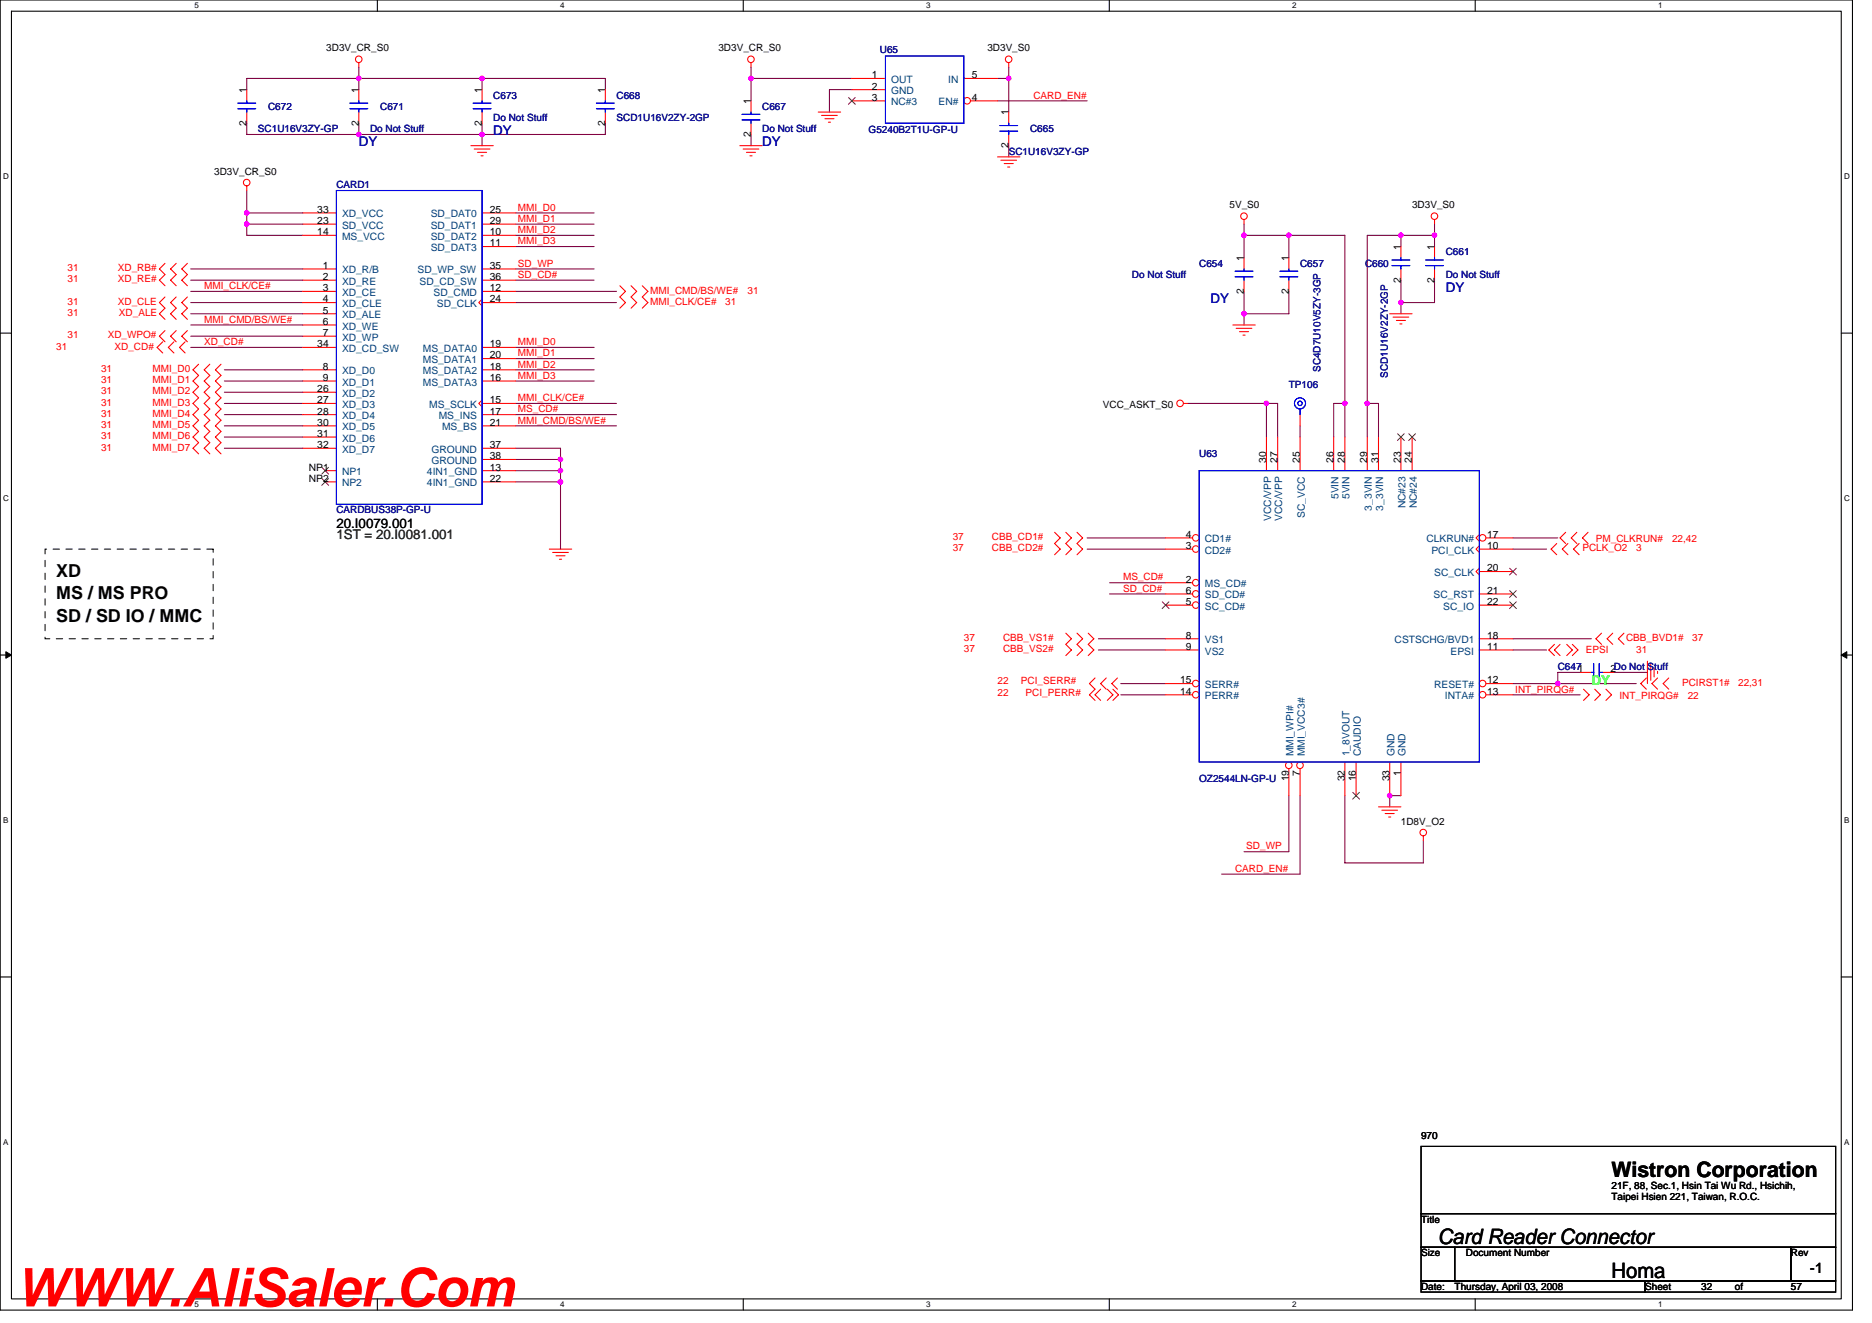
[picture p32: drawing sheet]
<svg xmlns="http://www.w3.org/2000/svg" width="297mm" height="210mm" viewBox="0 0 297 210" stroke-linecap="round" stroke-linejoin="round" font-family="sans-serif">
<defs><g id="words">
<text font-size="8.5" fill="#f00" x="2.5" y="207.3">WWW.AliSaler.Com</text>
<g font-size="3.4">
<text x="255.7" y="186.8">Wistron Corporation</text>
<text x="228.2" y="197.4">Card Reader Connector</text>
<text x="255.7" y="202.7">Homa</text>
</g>
<g font-size="2.8">
<text x="8.9" y="95.1">MS / MS PRO</text>
<text x="8.9" y="91.5">XD</text>
<text x="8.9" y="98.7">SD / SD IO / MMC</text>
</g>
<text font-size="2.3" x="287.2" y="201.9">-1</text>
<g font-size="2.1" fill="#0000a0">
<text x="56.9" y="23.2">DY</text>
<text x="78.3" y="21.5">DY</text>
<text x="120.9" y="23.2">DY</text>
<text x="229.4" y="46.4">DY</text>
<text x="192.1" y="48.1">DY</text>
</g>
<text font-size="2.1" x="53.4" y="83.7">20.I0079.001</text>
<text font-size="2.1" fill="#008000" x="53.4" y="85.5">1ST = 20.I0081.001</text>
<text font-size="2.1" fill="#0f0" x="252.5" y="108.6">DY</text>
<g font-size="1.6">
<text x="51.8" y="8.2">3D3V_CR_S0</text>
<text x="114" y="8.2">3D3V_CR_S0</text>
<text x="156.7" y="8.2">3D3V_S0</text>
<text x="39.1" y="14.8" transform="rotate(-90 39.1 14.8)">1</text>
<text x="56.9" y="14.8" transform="rotate(-90 56.9 14.8)">1</text>
<text x="76.5" y="14.8" transform="rotate(-90 76.5 14.8)">1</text>
<text x="96" y="14.8" transform="rotate(-90 96 14.8)">1</text>
<text x="119.1" y="16.5" transform="rotate(-90 119.1 16.5)">1</text>
<text x="138.4" y="12.4">1</text>
<text x="138.4" y="14.2">2</text>
<text x="138.4" y="16">3</text>
<text x="154.2" y="12.4">5</text>
<text x="154.2" y="16">4</text>
<text x="39.1" y="19.9" transform="rotate(-90 39.1 19.9)">2</text>
<text x="56.9" y="19.9" transform="rotate(-90 56.9 19.9)">2</text>
<text x="76.5" y="19.9" transform="rotate(-90 76.5 19.9)">2</text>
<text x="96" y="19.9" transform="rotate(-90 96 19.9)">2</text>
<text x="119.1" y="21.7" transform="rotate(-90 119.1 21.7)">2</text>
<text x="160" y="23.5" transform="rotate(-90 160 23.5)">2</text>
<text x="160" y="18.3" transform="rotate(-90 160 18.3)">1</text>
<text x="34" y="27.7">3D3V_CR_S0</text>
<text x="50.4" y="33.8">33</text>
<text x="50.4" y="35.5">23</text>
<text x="77.7" y="33.8">25</text>
<text x="77.7" y="35.5">29</text>
<text x="195.1" y="33.1">5V_S0</text>
<text x="224.1" y="33.1">3D3V_S0</text>
<text x="50.4" y="37.3">14</text>
<text x="77.7" y="39.1">11</text>
<text x="77.7" y="37.3">10</text>
<text x="197.4" y="41.4" transform="rotate(-90 197.4 41.4)">1</text>
<text x="204.5" y="41.4" transform="rotate(-90 204.5 41.4)">1</text>
<text x="222.3" y="39.6" transform="rotate(-90 222.3 39.6)">1</text>
<text x="227.6" y="39.6" transform="rotate(-90 227.6 39.6)">1</text>
<text x="51.2" y="48">4</text>
<text x="51.2" y="46.2">3</text>
<text x="51.2" y="44.4">2</text>
<text x="51.2" y="42.7">1</text>
<text x="77.7" y="48">24</text>
<text x="77.7" y="44.4">36</text>
<text x="77.7" y="46.2">12</text>
<text x="77.7" y="42.7">35</text>
<text x="197.4" y="46.6" transform="rotate(-90 197.4 46.6)">2</text>
<text x="204.5" y="46.6" transform="rotate(-90 204.5 46.6)">2</text>
<text x="222.3" y="44.8" transform="rotate(-90 222.3 44.8)">2</text>
<text x="227.6" y="44.8" transform="rotate(-90 227.6 44.8)">2</text>
<text x="51.2" y="53.3">7</text>
<text x="51.2" y="51.5">6</text>
<text x="51.2" y="49.8">5</text>
<text x="50.4" y="55.1">34</text>
<text x="51.2" y="58.7">8</text>
<text x="77.7" y="55.1">19</text>
<text x="77.7" y="58.7">18</text>
<text x="77.7" y="56.9">20</text>
<text x="50.4" y="62.2">26</text>
<text x="50.4" y="64">27</text>
<text x="50.4" y="65.8">28</text>
<text x="51.2" y="60.4">9</text>
<text x="77.7" y="65.8">17</text>
<text x="77.7" y="60.4">16</text>
<text x="77.7" y="64">15</text>
<text x="175" y="64.7">VCC_ASKT_S0</text>
<text x="50.4" y="67.5">30</text>
<text x="50.4" y="69.3">31</text>
<text x="50.4" y="71.1">32</text>
<text x="77.7" y="67.5">21</text>
<text x="77.7" y="71.1">37</text>
<text x="49" y="74.7">NP1</text>
<text x="49" y="76.4">NP2</text>
<text x="77.7" y="74.7">13</text>
<text x="77.7" y="76.4">22</text>
<text x="77.7" y="72.9">38</text>
<text x="200.9" y="73.4" transform="rotate(-90 200.9 73.4)">30</text>
<text x="202.7" y="73.4" transform="rotate(-90 202.7 73.4)">27</text>
<text x="206.3" y="73.4" transform="rotate(-90 206.3 73.4)">25</text>
<text x="211.6" y="73.4" transform="rotate(-90 211.6 73.4)">26</text>
<text x="213.4" y="73.4" transform="rotate(-90 213.4 73.4)">28</text>
<text x="216.9" y="73.4" transform="rotate(-90 216.9 73.4)">29</text>
<text x="218.7" y="73.4" transform="rotate(-90 218.7 73.4)">31</text>
<text x="222.3" y="73.4" transform="rotate(-90 222.3 73.4)">23</text>
<text x="224" y="73.4" transform="rotate(-90 224 73.4)">24</text>
<text x="188.1" y="87.1">3</text>
<text x="188.1" y="85.3">4</text>
<text x="236" y="85.3">17</text>
<text x="236" y="87.1">10</text>
<text x="188.1" y="92.4">2</text>
<text x="188.1" y="96">5</text>
<text x="188.1" y="94.2">6</text>
<text x="236" y="96">22</text>
<text x="236" y="90.7">20</text>
<text x="236" y="94.2">21</text>
<text x="188.1" y="101.3">8</text>
<text x="236" y="101.3">18</text>
<text x="188.1" y="103.1">9</text>
<text x="236" y="103.1">11</text>
<text x="255.5" y="106.7">2Do Not Stuff</text>
<text x="187.3" y="110.2">14</text>
<text x="187.3" y="108.4">15</text>
<text x="236" y="108.4">12</text>
<text x="236" y="110.2">13</text>
<text x="204.5" y="124" transform="rotate(-90 204.5 124)">19</text>
<text x="206.3" y="123.1" transform="rotate(-90 206.3 123.1)">7</text>
<text x="213.4" y="124" transform="rotate(-90 213.4 124)">32</text>
<text x="215.2" y="124" transform="rotate(-90 215.2 124)">16</text>
<text x="220.5" y="124" transform="rotate(-90 220.5 124)">33</text>
<text x="222.3" y="123.1" transform="rotate(-90 222.3 123.1)">1</text>
<text x="222.3" y="130.9">1D8V_O2</text>
<text x="225.5" y="180.6">970</text>
<text x="255.7" y="188.6">21F, 88, Sec.1, Hsin Tai Wu Rd., Hsichih,</text>
<text x="255.7" y="190.4">Taipei Hsien 221, Taiwan, R.O.C.</text>
<text x="225.5" y="194">Title</text>
<text x="225.5" y="199.3">Size</text>
<text x="232.6" y="199.3">Document Number</text>
<text x="284.2" y="199.3">Rev</text>
<text x="225.5" y="204.6">Date:</text>
<text x="230.8" y="204.6">Thursday, April 03, 2008</text>
<text x="261" y="204.6">Sheet</text>
<text x="269.9" y="204.6">32</text>
<text x="275.3" y="204.6">of</text>
<text x="284.2" y="204.6">57</text>
</g>
<g font-size="1.6" fill="#000080">
<text x="139.6" y="8.4">U65</text>
<text x="42.5" y="17.4">C672</text>
<text x="60.3" y="17.4">C671</text>
<text x="78.3" y="15.6">C673</text>
<text x="97.8" y="15.6">C668</text>
<text x="120.9" y="17.4">C667</text>
<text x="40.9" y="21">SC1U16V3ZY-GP</text>
<text x="58.7" y="21">Do Not Stuff</text>
<text x="78.3" y="19.2">Do Not Stuff</text>
<text x="97.8" y="19.2">SCD1U16V2ZY-2GP</text>
<text x="120.9" y="21">Do Not Stuff</text>
<text x="137.8" y="21.1">G5240B2T1U-GP-U</text>
<text x="163.4" y="21">C665</text>
<text x="53.4" y="29.9">CARD1</text>
<text x="160.1" y="24.5">SC1U16V3ZY-GP</text>
<text x="229.4" y="40.5">C661</text>
<text x="179.6" y="44.1">Do Not Stuff</text>
<text x="190.3" y="42.3">C654</text>
<text x="206.3" y="42.3">C657</text>
<text x="216.6" y="42.3">C660</text>
<text x="229.4" y="44.1">Do Not Stuff</text>
<text x="209.5" y="59" transform="rotate(-90 209.5 59)">SC4D7U10V5ZY-3GP</text>
<text x="220.2" y="59.9" transform="rotate(-90 220.2 59.9)">SCD1U16V2ZY-2GP</text>
<text x="204.5" y="61.5">TP106</text>
<text x="190.3" y="72.5">U63</text>
<text x="53.4" y="81.4">CARDBUS38P-GP-U</text>
<text x="247.2" y="106.3">C6471</text>
<text x="190.3" y="124.1">OZ2544LN-GP-U</text>
</g>
<g font-size="1.6" fill="#004080">
<text x="141.4" y="13.2">OUT</text>
<text x="141.4" y="14.9">GND</text>
<text x="141.4" y="16.7">NC#3</text>
<text x="148.9" y="16.7">EN#</text>
<text x="150.4" y="13.2">IN</text>
<text x="54.3" y="34.5">XD_VCC</text>
<text x="68.3" y="34.5">SD_DAT0</text>
<text x="54.3" y="36.3">SD_VCC</text>
<text x="54.3" y="38.1">MS_VCC</text>
<text x="68.3" y="39.8">SD_DAT3</text>
<text x="68.3" y="38.1">SD_DAT2</text>
<text x="68.3" y="36.3">SD_DAT1</text>
<text x="54.3" y="46.9">XD_CE</text>
<text x="54.3" y="45.2">XD_RE</text>
<text x="54.3" y="43.4">XD_R/B</text>
<text x="66.2" y="43.4">SD_WP_SW</text>
<text x="66.6" y="45.2">SD_CD_SW</text>
<text x="68.8" y="46.9">SD_CMD</text>
<text x="54.3" y="52.3">XD_WE</text>
<text x="54.3" y="50.5">XD_ALE</text>
<text x="54.3" y="48.7">XD_CLE</text>
<text x="69.3" y="48.7">SD_CLK</text>
<text x="54.3" y="59.4">XD_D0</text>
<text x="54.3" y="54.1">XD_WP</text>
<text x="54.3" y="55.8">XD_CD_SW</text>
<text x="67.1" y="55.8">MS_DATA0</text>
<text x="67.1" y="59.4">MS_DATA2</text>
<text x="67.1" y="57.6">MS_DATA1</text>
<text x="54.3" y="61.2">XD_D1</text>
<text x="54.3" y="62.9">XD_D2</text>
<text x="54.3" y="64.7">XD_D3</text>
<text x="67.1" y="61.2">MS_DATA3</text>
<text x="68.1" y="64.7">MS_SCLK</text>
<text x="54.3" y="66.5">XD_D4</text>
<text x="54.3" y="68.3">XD_D5</text>
<text x="54.3" y="70.1">XD_D6</text>
<text x="54.3" y="71.8">XD_D7</text>
<text x="68.4" y="71.8">GROUND</text>
<text x="69.6" y="66.5">MS_INS</text>
<text x="70.1" y="68.3">MS_BS</text>
<text x="54.3" y="75.4">NP1</text>
<text x="54.3" y="77.2">NP2</text>
<text x="67.8" y="75.4">4IN1_GND</text>
<text x="67.8" y="77.2">4IN1_GND</text>
<text x="68.4" y="73.6">GROUND</text>
<text x="201.7" y="82.7" transform="rotate(-90 201.7 82.7)">VCC/VPP</text>
<text x="203.5" y="82.7" transform="rotate(-90 203.5 82.7)">VCC/VPP</text>
<text x="207" y="82.2" transform="rotate(-90 207 82.2)">SC_VCC</text>
<text x="212.4" y="79.2" transform="rotate(-90 212.4 79.2)">5VIN</text>
<text x="214.1" y="79.2" transform="rotate(-90 214.1 79.2)">5VIN</text>
<text x="217.7" y="81" transform="rotate(-90 217.7 81)">3_3VIN</text>
<text x="219.5" y="81" transform="rotate(-90 219.5 81)">3_3VIN</text>
<text x="223" y="80.7" transform="rotate(-90 223 80.7)">NC#23</text>
<text x="224.8" y="80.7" transform="rotate(-90 224.8 80.7)">NC#24</text>
<text x="191.2" y="87.8">CD2#</text>
<text x="191.2" y="86.1">CD1#</text>
<text x="226.3" y="86.1">CLKRUN#</text>
<text x="227.1" y="87.8">PCI_CLK</text>
<text x="191.2" y="93.2">MS_CD#</text>
<text x="191.2" y="95">SD_CD#</text>
<text x="227.5" y="95">SC_RST</text>
<text x="227.6" y="91.4">SC_CLK</text>
<text x="191.2" y="96.7">SC_CD#</text>
<text x="229" y="96.7">SC_IO</text>
<text x="191.2" y="102.1">VS1</text>
<text x="191.2" y="103.8">VS2</text>
<text x="221.3" y="102.1">CSTSCHG/BVD1</text>
<text x="230.2" y="103.8">EPSI</text>
<text x="191.2" y="111">PERR#</text>
<text x="191.2" y="109.2">SERR#</text>
<text x="227.6" y="109.2">RESET#</text>
<text x="229.3" y="111">INTA#</text>
<text x="205.2" y="120" transform="rotate(-90 205.2 120)">MMI_WPI#</text>
<text x="207" y="120" transform="rotate(-90 207 120)">MMI_VCC3#</text>
<text x="214.1" y="120" transform="rotate(-90 214.1 120)">1_8VOUT</text>
<text x="215.9" y="120" transform="rotate(-90 215.9 120)">CAUDIO</text>
<text x="221.3" y="120" transform="rotate(-90 221.3 120)">GND</text>
<text x="223" y="120" transform="rotate(-90 223 120)">GND</text>
</g>
<g font-size="1.6" fill="#f00">
<text x="164" y="15.6">CARD_EN#</text>
<text x="82.2" y="35.2">MMI_D1</text>
<text x="82.2" y="33.4">MMI_D0</text>
<text x="82.2" y="37">MMI_D2</text>
<text x="82.2" y="38.8">MMI_D3</text>
<text x="10.7" y="44.8">31</text>
<text x="10.7" y="43">31</text>
<text x="18.7" y="44.8">XD_RE#</text>
<text x="18.7" y="43">XD_RB#</text>
<text x="32.4" y="45.9">MMI_CLK/CE#</text>
<text x="82.2" y="44.1">SD_CD#</text>
<text x="82.2" y="42.3">SD_WP</text>
<text x="103.2" y="46.6">MMI_CMD/BS/WE#</text>
<text x="118.6" y="46.6">31</text>
<text x="10.7" y="53.7">31</text>
<text x="10.7" y="48.4">31</text>
<text x="10.7" y="50.1">31</text>
<text x="17.1" y="53.7">XD_WPO#</text>
<text x="18.7" y="48.4">XD_CLE</text>
<text x="18.9" y="50.1">XD_ALE</text>
<text x="32.4" y="51.2">MMI_CMD/BS/WE#</text>
<text x="103.2" y="48.4">MMI_CLK/CE#</text>
<text x="115.1" y="48.4">31</text>
<text x="8.9" y="55.5">31</text>
<text x="16" y="59">31</text>
<text x="18.2" y="55.5">XD_CD#</text>
<text x="24.2" y="59">MMI_D0</text>
<text x="32.4" y="54.8">XD_CD#</text>
<text x="82.2" y="54.8">MMI_D0</text>
<text x="82.2" y="56.5">MMI_D1</text>
<text x="82.2" y="58.3">MMI_D2</text>
<text x="16" y="60.8">31</text>
<text x="16" y="62.6">31</text>
<text x="16" y="64.4">31</text>
<text x="24.2" y="60.8">MMI_D1</text>
<text x="24.2" y="62.6">MMI_D2</text>
<text x="24.2" y="64.4">MMI_D3</text>
<text x="82.2" y="60.1">MMI_D3</text>
<text x="82.2" y="65.4">MS_CD#</text>
<text x="82.2" y="63.6">MMI_CLK/CE#</text>
<text x="16" y="66.1">31</text>
<text x="16" y="67.9">31</text>
<text x="16" y="69.7">31</text>
<text x="16" y="71.5">31</text>
<text x="24.2" y="66.1">MMI_D4</text>
<text x="24.2" y="67.9">MMI_D5</text>
<text x="24.2" y="69.7">MMI_D6</text>
<text x="24.2" y="71.5">MMI_D7</text>
<text x="82.2" y="67.2">MMI_CMD/BS/WE#</text>
<text x="151.2" y="85.7">37</text>
<text x="151.2" y="87.5">37</text>
<text x="157.4" y="85.7">CBB_CD1#</text>
<text x="157.4" y="87.5">CBB_CD2#</text>
<text x="251.1" y="87.5">PCLK_O2</text>
<text x="253.2" y="86">PM_CLKRUN#</text>
<text x="259.6" y="87.5">3</text>
<text x="265.3" y="86">22,42</text>
<text x="178.2" y="92.1">MS_CD#</text>
<text x="178.2" y="93.9">SD_CD#</text>
<text x="152.9" y="101.7">37</text>
<text x="159.2" y="101.7">CBB_VS1#</text>
<text x="258" y="101.7">CBB_BVD1#</text>
<text x="268.5" y="101.7">37</text>
<text x="152.9" y="103.5">37</text>
<text x="159.2" y="103.5">CBB_VS2#</text>
<text x="251.6" y="103.7">EPSI</text>
<text x="259.6" y="103.7">31</text>
<text x="158.3" y="110.4">22</text>
<text x="158.3" y="108.5">22</text>
<text x="162" y="108.5">PCI_SERR#</text>
<text x="162.7" y="110.4">PCI_PERR#</text>
<text x="240.4" y="109.9">INT_PIRQG#</text>
<text x="257" y="110.9">INT_PIRQG#</text>
<text x="266.9" y="108.8">PCIRST1#</text>
<text x="267.8" y="110.9">22</text>
<text x="275.8" y="108.8">22,31</text>
<text x="197.8" y="134.8">SD_WP</text>
<text x="196" y="138.3">CARD_EN#</text>
</g>
<g font-size="1.3">
<text x="30.8" y="1.3">5</text>
<text x="88.9" y="1.3">4</text>
<text x="147" y="1.3">3</text>
<text x="205" y="1.3">2</text>
<text x="263.1" y="1.3">1</text>
<text x=".5" y="28.4">D</text>
<text x="292.6" y="28.4">D</text>
<text x=".5" y="79.5">C</text>
<text x="292.6" y="79.5">C</text>
<text x=".5" y="130.6">B</text>
<text x="292.6" y="130.6">B</text>
<text x=".5" y="181.7">A</text>
<text x="292.6" y="181.7">A</text>
<text x="30.8" y="207.4">5</text>
<text x="88.9" y="207.4">4</text>
<text x="147" y="207.4">3</text>
<text x="205" y="207.4">2</text>
<text x="263.1" y="207.4">1</text>
</g>
</g></defs>
<path d="M0 0h293.9v207.9h-293.9zM1.8 1.8h290.4v204.3h-290.4z" fill="none" stroke="#000" stroke-width=".17"/>
<g fill="#fff">
<path d="M30.8 .2h.7v1.4h-.7z"/>
<path d="M30.8 206.3h.7v1.4h-.7z"/>
</g>
<path d="M59.9 0v1.8M59.9 206.1v1.8" fill="none" stroke="#000" stroke-width=".17"/>
<g fill="#fff">
<path d="M88.9 .2h.7v1.4h-.7z"/>
<path d="M88.9 206.3h.7v1.4h-.7z"/>
</g>
<path d="M117.9 0v1.8M117.9 206.1v1.8" fill="none" stroke="#000" stroke-width=".17"/>
<g fill="#fff">
<path d="M147 .2h.7v1.4h-.7z"/>
<path d="M147 206.3h.7v1.4h-.7z"/>
</g>
<path d="M176 0v1.8M176 206.1v1.8" fill="none" stroke="#000" stroke-width=".17"/>
<g fill="#fff">
<path d="M205 .2h.7v1.4h-.7z"/>
<path d="M205 206.3h.7v1.4h-.7z"/>
</g>
<path d="M234.1 0v1.8M234.1 206.1v1.8" fill="none" stroke="#000" stroke-width=".17"/>
<g fill="#fff">
<path d="M263.1 .2h.7v1.4h-.7z"/>
<path d="M263.1 206.3h.7v1.4h-.7z"/>
<path d="M.5 27.3h.9v1.4h-.9z"/>
<path d="M292.6 27.3h.9v1.4h-.9z"/>
<path d="M.5 78.4h.9v1.4h-.9z"/>
<path d="M292.6 78.4h.9v1.4h-.9z"/>
</g>
<path d="M0 52.9h1.8M292.2 52.9h1.7" fill="none" stroke="#000" stroke-width=".17"/>
<g fill="#fff">
<path d="M.5 129.5h.8v1.4h-.8z"/>
<path d="M292.6 129.5h.9v1.4h-.9z"/>
</g>
<path d="M0 103.9h1.8M292.2 103.9h1.7" fill="none" stroke="#000" stroke-width=".17"/>
<path d="M.9 103.4l.9 .5-.9 .5zM292.2 103.9l.8-.5v1z" fill="#000" stroke="#000" stroke-width=".16"/>
<g fill="#fff">
<path d="M.5 180.5h.8v1.4h-.8z"/>
<path d="M292.6 180.5h.9v1.4h-.9z"/>
</g>
<path d="M0 155h1.8M292.2 155h1.7M225.5 181.9h65.8v10.7h-65.8zM225.5 192.6h65.8v5.3h-65.8zM225.5 197.9h5.3v5.3h-5.3zM230.8 197.9h53.4v5.3h-53.4zM284.2 197.9h7.1v5.3h-7.1zM225.5 203.2h35.5v1.8h-35.5zM261 203.2h30.3v1.8h-30.3z" fill="none" stroke="#000" stroke-width=".17"/>
<g fill="none" stroke="#800040" stroke-width=".17">
<path d="M39.2 14.2v-1.8h56.9v1.8M39.2 19.6v1.7h56.9v-1.7M56.9 19.6v1.7M56.9 10.7v3.5M76.5 12.4v1.8M76.5 19.6v3.5M119.2 10.7v5.3M119.2 12.4h16M135.2 14.2h-3.6v3.6M158.3 12.4h1.8M158.3 16h14.2M160.1 10.7v7.1"/>
<path d="M39.2 35.6h8.8M39.2 33.8h8.8M39.2 30.2v7.1h8.8M81.8 35.6h12.5M81.8 37.3h12.5M81.8 39.1h12.5M81.8 33.8h12.5M119.2 21.3v1.8M160.1 23.1v1.8M197.4 37.3h16v32M197.4 35.6v5.3M204.5 37.3v3.6"/>
<path d="M222.3 37.3v1.8M227.6 35.6v3.5M227.6 37.3h-10.6v32M30.3 55.1h17.7M30.3 49.8h17.7M30.3 48h17.7M30.3 46.2h17.7M30.3 44.4h17.7M30.3 42.7h17.7M30.3 51.6h17.7M30.3 53.3h17.7M35.6 58.7h12.4"/>
<path d="M81.8 48h16M81.8 46.2h16M81.8 44.4h12.5M81.8 42.7h12.5M81.8 56.9h12.5M81.8 58.7h12.5M81.8 55.1h12.5M197.4 46.2v5.4M204.5 46.2v3.6h-7.1M222.3 44.5v5.3M227.6 44.4v3.6h-5.3M35.6 71.1h12.4"/>
<path d="M35.6 60.5h12.4M35.6 64h12.4M35.6 67.6h12.4M35.6 69.3h12.4M35.6 65.8h12.4M35.6 62.2h12.4M81.8 60.5h12.5M81.8 71.1h7.1v16M81.8 76.5h7.1M81.8 72.9h7.1M81.8 74.7h7.1M81.8 64h16"/>
<path d="M81.8 67.6h16M81.8 65.8h16M188.5 64h14.2v5.3M201 64v5.3M206.3 67.6v1.7M213.4 64h-1.8v5.3M217 64h1.7v5.3M172.5 85.3h12.5M172.5 87.1h12.5M176.1 94.2h8.9M176.1 92.5h8.9M240.1 85.3h7.1"/>
<path d="M240.1 87.1h5.3M174.3 101.3h10.7M174.3 103.1h10.7M177.8 108.5h7.2M177.8 110.2h7.2M240.1 110.2h10.6M240.1 103.1h5.3M240.1 101.3h12.4M247.2 108.5h12.4M250.7 106.7h-3.5v1.8h-7.1M256.1 106.7h5.3M204.5 126.2v8.9h-7.1"/>
<path d="M206.3 126.2v12.5h-12.5M213.4 126.2v10.7h12.4v-3.6M222.3 126.2h-1.8v1.8"/>
</g>
<g fill="#f0f" stroke="#f0f" stroke-width=".17">
<circle cx="119.2" cy="12.4" r=".35"/>
<circle cx="160" cy="12.4" r=".35"/>
<circle cx="56.9" cy="21.3" r=".35"/>
<circle cx="56.9" cy="12.4" r=".35"/>
<circle cx="76.5" cy="21.3" r=".35"/>
<circle cx="76.5" cy="12.4" r=".35"/>
<circle cx="88.9" cy="76.4" r=".35"/>
<circle cx="39.1" cy="35.5" r=".35"/>
<circle cx="88.9" cy="72.9" r=".35"/>
<circle cx="39.1" cy="33.8" r=".35"/>
<circle cx="88.9" cy="74.7" r=".35"/>
<circle cx="200.9" cy="64" r=".35"/>
<circle cx="216.9" cy="64" r=".35"/>
<circle cx="204.5" cy="37.3" r=".35"/>
<circle cx="197.4" cy="37.3" r=".35"/>
<circle cx="197.4" cy="49.8" r=".35"/>
<circle cx="247.2" cy="108.4" r=".35"/>
<circle cx="220.5" cy="126.2" r=".35"/>
<circle cx="227.6" cy="37.3" r=".35"/>
<circle cx="222.3" cy="48" r=".35"/>
<circle cx="222.3" cy="37.3" r=".35"/>
<circle cx="213.4" cy="64" r=".35"/>
</g>
<g fill="none" stroke="#f00" stroke-width=".17">
<path d="M56.9 9.9v.8M119.2 16v1.8M119.2 19.6v1.7M119.2 9.9v.8M129.8 17.8h3.6M130.4 18.3h2.5M130.9 18.8h1.4M131.4 19.4h.4M160.1 17.8v1.8M160.1 9.9v.8M39.2 29.5v.7M74.7 23.1h3.6"/>
<path d="M75.2 23.6h2.5M75.8 24.2h1.4M76.3 24.7h.4M117.4 23.1h3.5M117.9 23.6h2.5M118.4 24.2h1.5M119 24.7h.3M158.3 24.9h3.5M158.8 25.4h2.5M159.3 26h1.5M159.9 26.5h.3M160.1 21.3v1.8"/>
<path d="M197.4 34.8v.8M227.6 34.8v.8M25.8 54.2l-.9 .9 .9 .9M26.2 52.5l-.9 .8 .9 .9M26.2 41.8l-.9 .9 .9 .9-.9 .8 .9 .9M26.2 47.1l-.9 .9 .9 .9-.9 .9 .9 .9M27.6 54.2l-.9 .9 .9 .9M28 41.8l-.9 .9 .9 .9-.9 .8 .9 .9M28 47.1l-.9 .9 .9 .9-.9 .9 .9 .9M28 52.5l-.9 .8 .9 .9M29.4 54.2l-.9 .9 .9 .9M29.7 52.5l-.9 .8 .9 .9"/>
<path d="M29.7 41.8l-.9 .9 .9 .9-.9 .8 .9 .9M29.7 47.1l-.9 .9 .9 .9-.9 .9 .9 .9M31.5 57.8l-.9 .9 .9 .9-.9 .9 .9 .8-.9 .9 .9 .9-.9 .9 .9 .9-.9 .9 .9 .9-.9 .9 .9 .9-.9 .8 .9 .9-.9 .9 .9 .9M33.3 57.8l-.9 .9 .9 .9-.9 .9 .9 .8-.9 .9 .9 .9-.9 .9 .9 .9-.9 .9 .9 .9-.9 .9 .9 .9-.9 .8 .9 .9-.9 .9 .9 .9M35.1 57.8l-.9 .9 .9 .9-.9 .9 .9 .8-.9 .9 .9 .9-.9 .9 .9 .9-.9 .9 .9 .9-.9 .9 .9 .9-.9 .8 .9 .9-.9 .9 .9 .9M98.4 45.3l.8 .9-.8 .9 .8 .9-.8 .9M100.1 45.3l.9 .9-.9 .9 .9 .9-.9 .9M101.9 45.3l.9 .9-.9 .9 .9 .9-.9 .9M195.6 51.6h3.6M196.1 52.1h2.5M196.7 52.6h1.4M197.2 53.2h.4"/>
<path d="M220.5 49.8h3.6M221 50.3h2.5M221.6 50.8h1.4M222.1 51.4h.4M187.8 64h.7M87.2 87.1h3.5M87.7 87.7h2.5M88.2 88.2h1.5M88.8 88.7h.3M167.3 84.5l.9 .8-.9 .9 .9 .9-.9 .9M169.1 84.5l.9 .8-.9 .9 .9 .9-.9 .9M170.9 84.5l.9 .8-.9 .9 .9 .9-.9 .9"/>
<path d="M247 86.2l-.9 .9 .9 .9M248.4 84.5l-.9 .8 .9 .9M248.8 86.2l-.9 .9 .9 .9M250.2 84.5l-.9 .8 .9 .9M250.6 86.2l-.9 .9 .9 .9M252 84.5l-.9 .8 .9 .9M169.1 100.5l.9 .8-.9 .9 .9 .9-.9 .9M170.9 100.5l.9 .8-.9 .9 .9 .9-.9 .9M172.7 100.5l.9 .8-.9 .9 .9 .9-.9 .9M173.8 107.6l-.9 .9 .9 .8-.9 .9 .9 .9M174.6 109.3l-.8 .9 .8 .9M175.5 107.6l-.9 .9 .9 .8"/>
<path d="M175.7 109.3l.9 .9-.9 .9M176.6 109.3l.9 .9-.9 .9M177.3 107.6l-.9 .9 .9 .8M246.7 102.2l-.9 .9 .9 .9M247.5 102.2l-.8 .9 .8 .9M248.6 102.2l.9 .9-.9 .9M249.5 102.2l.9 .9-.9 .9M251.3 109.3l.9 .9-.9 .9M253 109.3l.9 .9-.9 .9M254.1 100.5l-.9 .8 .9 .9M254.8 109.3l.9 .9-.9 .9M255.9 100.5l-.9 .8 .9 .9"/>
<path d="M257.7 100.5l-.9 .8 .9 .9M261.2 107.6l-.9 .9 .9 .8M261.4 104.9v3.6M261.9 105.4v2.5M262.5 106v1.4M263 106.5v.3M263 107.6l-.9 .9 .9 .8M264.8 107.6l-.9 .9 .9 .8M218.7 128h3.6M219.3 128.5h2.5M219.8 129.1h1.4M220.3 129.6h.4"/>
<path d="M222.3 120.9v5.3M225.8 132.6v.7"/>
<circle cx="56.9" cy="9.4" r=".52"/>
<circle cx="119.2" cy="9.4" r=".52"/>
<circle cx="160" cy="9.4" r=".52"/>
<circle cx="39.1" cy="29" r=".52"/>
<circle cx="197.4" cy="34.3" r=".52"/>
<circle cx="227.6" cy="34.3" r=".52"/>
<circle cx="187.2" cy="64" r=".52"/>
<circle cx="225.8" cy="132.1" r=".52"/>
</g>
<path d="M7.2 87.1h26.6v14.2h-26.6z" fill="none" stroke="#000" stroke-width=".16" stroke-dasharray="1 1 1 1 1 1 1 1"/>
<path d="M117.7 18.1h2.9M117.7 19h2.9M119.2 17.8v.3M119.2 19v.6M158.6 19.9h2.9M160.1 19.6v.3M158.6 20.8h2.9M160.1 20.8v.5" fill="none" stroke="#00f" stroke-width=".17"/>
<circle cx="189.7" cy="92.4" r=".52" fill="#fff" stroke="#f00" stroke-width=".17"/>
<path d="M185 92.5h4.2" fill="none" stroke="#f00" stroke-width=".17"/>
<circle cx="189.7" cy="87.1" r=".52" fill="#fff" stroke="#f00" stroke-width=".17"/>
<path d="M185 87.1h4.2" fill="none" stroke="#f00" stroke-width=".17"/>
<circle cx="189.7" cy="85.3" r=".52" fill="#fff" stroke="#f00" stroke-width=".17"/>
<path d="M185 85.3h4.2" fill="none" stroke="#f00" stroke-width=".17"/>
<circle cx="189.7" cy="96" r=".52" fill="#fff" stroke="#f00" stroke-width=".17"/>
<path d="M185 96h4.2" fill="none" stroke="#f00" stroke-width=".17"/>
<path d="M184.4 95.5l1.1 1.1M185.5 95.5l-1.1 1.1" fill="none" stroke="#804000" stroke-width=".16"/>
<circle cx="189.7" cy="94.2" r=".52" fill="#fff" stroke="#f00" stroke-width=".17"/>
<path d="M185 94.2h4.2" fill="none" stroke="#f00" stroke-width=".17"/>
<circle cx="206.3" cy="121.4" r=".52" fill="#fff" stroke="#f00" stroke-width=".17"/>
<path d="M234.7 86.6l-.5 .5 .5 .6M234.7 87.1h5.4M185 101.3h5.3M185 103.1h5.3M234.7 103.1h5.4M206.3 122v4.2" fill="none" stroke="#f00" stroke-width=".17"/>
<circle cx="235.2" cy="108.4" r=".52" fill="#fff" stroke="#f00" stroke-width=".17"/>
<path d="M235.8 108.5h4.3" fill="none" stroke="#f00" stroke-width=".17"/>
<circle cx="235.2" cy="110.2" r=".52" fill="#fff" stroke="#f00" stroke-width=".17"/>
<path d="M235.8 110.2h4.3" fill="none" stroke="#f00" stroke-width=".17"/>
<circle cx="189.7" cy="110.2" r=".52" fill="#fff" stroke="#f00" stroke-width=".17"/>
<path d="M185 110.2h4.2" fill="none" stroke="#f00" stroke-width=".17"/>
<circle cx="189.7" cy="108.4" r=".52" fill="#fff" stroke="#f00" stroke-width=".17"/>
<path d="M234.7 84.8l-.5 .5 .5 .6M185 108.5h4.2M215.2 120.9v5.3" fill="none" stroke="#f00" stroke-width=".17"/>
<path d="M214.6 125.7l1.1 1.1M215.7 125.7l-1.1 1.1" fill="none" stroke="#804000" stroke-width=".16"/>
<circle cx="235.2" cy="85.3" r=".52" fill="#fff" stroke="#f00" stroke-width=".17"/>
<path d="M235.8 85.3h4.3M234.7 101.3h5.4" fill="none" stroke="#f00" stroke-width=".17"/>
<circle cx="204.5" cy="121.4" r=".52" fill="#fff" stroke="#f00" stroke-width=".17"/>
<g fill="none" stroke="#f00" stroke-width=".17">
<path d="M39.2 14.2v1.8M39.2 17.8v1.8M56.9 14.2v1.8M56.9 17.8v1.8M76.5 14.2v1.8M76.5 17.8v1.8M96.1 14.2v1.8M96.1 17.8v1.8M135.2 12.4h5.3M135.2 14.2h5.3M135.2 16h5.3M48 37.3h5.4"/>
<path d="M48 33.8h5.4M48 35.6h5.4M76.5 39.1h5.3M76.5 37.3h5.3M76.5 33.8h5.3M76.5 35.6h5.3M222.3 39.1v1.8M227.6 39.1v1.8M48 55.1h5.4M48 58.7h5.4M48 46.2h5.4M48 53.3h5.4"/>
<path d="M48 51.6h5.4M48 49.8h5.4M48 48h5.4M48 44.4h5.4M48 42.7h5.4M76.5 47.5l-.5 .5 .5 .5M76.5 55.1h5.3M76.5 58.7h5.3M76.5 46.2h5.3M76.5 48h5.3M76.5 44.4h5.3M76.5 42.7h5.3"/>
<path d="M76.5 56.9h5.3M197.4 40.9v1.8M197.4 44.4v1.8M204.5 40.9v1.8M204.5 44.4v1.8M222.3 42.7v1.7M227.6 42.7v1.7M48 65.8h5.4M48 60.5h5.4M48 64h5.4M48 67.6h5.4M48 62.2h5.4"/>
<path d="M48 69.3h5.4M48 71.1h5.4M51.6 74.7h1.8M51.6 76.5h1.8M76.5 63.5l-.5 .5 .5 .5M76.5 65.8h5.3M76.5 60.5h5.3M76.5 64h5.3M76.5 74.7h5.3M76.5 67.6h5.3M76.5 76.5h5.3M76.5 71.1h5.3"/>
<path d="M76.5 72.9h5.3M201 69.3v5.4M202.7 69.3v5.4M206.3 65.8v1.8M206.3 69.3v5.4M211.6 69.3v5.4M213.4 69.3v5.4M217 69.3v5.4M218.7 69.3v5.4M222.3 69.3v5.4M224.1 69.3v5.4M234.7 90.1l-.5 .6 .5 .5"/>
<path d="M234.7 90.7h5.4M234.7 94.2h5.4M234.7 96h5.4M250.7 106.7h1.8M254.3 106.7h1.8M204.5 122v4.2M213.4 120.9v5.3M220.5 120.9v5.3"/>
</g>
<g fill="none" stroke="#804000" stroke-width=".16">
<path d="M134.6 15.5l1.1 1.1M135.7 15.5l-1.1 1.1M51.1 74.1l1.1 1.1M51.1 75.9l1.1 1.1M52.1 74.1l-1 1.1M52.1 75.9l-1 1.1M221.8 68.8l1 1.1M222.8 68.8l-1.1 1.1M223.5 68.8l1.1 1.1M224.6 68.8l-1.1 1.1M239.5 90.1l1.1 1.1M239.5 93.7l1.1 1.1"/>
<path d="M239.5 95.5l1.1 1.1M240.6 90.1l-1.1 1.1M240.6 93.7l-1.1 1.1M240.6 95.5l-1.1 1.1"/>
</g>
<g fill="none" stroke="#00f" stroke-width=".17">
<path d="M37.7 16.4h2.9M37.7 17.3h2.9M39.2 16v.4M39.2 17.3v.5M55.5 16.4h2.9M55.5 17.3h2.9M56.9 16v.4M56.9 17.3v.5M75.1 16.4h2.8M75.1 17.3h2.8M76.5 16v.4M76.5 17.3v.5"/>
<path d="M94.6 16.4h2.9M94.6 17.3h2.9M96.1 16v.4M96.1 17.3v.5M53.4 30.2h23.1v49.8h-23.1zM196 43h2.8M196 43.9h2.8M197.4 42.7v.3M197.4 43.9v.5M203.1 43h2.8M203.1 43.9h2.8M204.5 42.7v.3"/>
<path d="M204.5 43.9v.5M220.9 41.3h2.8M220.9 42.1h2.8M222.3 40.9v.4M222.3 42.1v.6M226.2 41.3h2.8M226.2 42.1h2.8M227.6 40.9v.4M227.6 42.1v.6M190.3 74.7h44.4v46.2h-44.4zM206.3 64.9v.9M252.5 106.7h.4"/>
<path d="M252.9 105.3v2.8M253.8 106.7h.5M253.8 105.3v2.8"/>
<circle cx="206.3" cy="64" r=".35"/>
<circle cx="206.3" cy="64" r=".88"/>
</g>
<circle cx="153.5" cy="16" r=".52" fill="#fff" stroke="#f00" stroke-width=".17"/>
<path d="M152.9 12.4h5.4M154 16h4.3" fill="none" stroke="#f00" stroke-width=".17"/>
<path d="M140.5 8.9h12.4v10.7h-12.4z" fill="none" stroke="#00f" stroke-width=".17"/>
<g fill="#f0f" stroke="#f0f" stroke-width=".17">
<circle cx="119.2" cy="12.4" r=".35"/>
<circle cx="160" cy="12.4" r=".35"/>
<circle cx="56.9" cy="21.3" r=".35"/>
<circle cx="56.9" cy="12.4" r=".35"/>
<circle cx="76.5" cy="21.3" r=".35"/>
<circle cx="76.5" cy="12.4" r=".35"/>
<circle cx="88.9" cy="76.4" r=".35"/>
<circle cx="39.1" cy="35.5" r=".35"/>
<circle cx="88.9" cy="72.9" r=".35"/>
<circle cx="39.1" cy="33.8" r=".35"/>
<circle cx="88.9" cy="74.7" r=".35"/>
<circle cx="200.9" cy="64" r=".35"/>
<circle cx="216.9" cy="64" r=".35"/>
<circle cx="204.5" cy="37.3" r=".35"/>
<circle cx="197.4" cy="37.3" r=".35"/>
<circle cx="197.4" cy="49.8" r=".35"/>
<circle cx="247.2" cy="108.4" r=".35"/>
<circle cx="220.5" cy="126.2" r=".35"/>
<circle cx="227.6" cy="37.3" r=".35"/>
<circle cx="222.3" cy="48" r=".35"/>
<circle cx="222.3" cy="37.3" r=".35"/>
<circle cx="213.4" cy="64" r=".35"/>
</g>
<use href="#words"/>
</svg>
